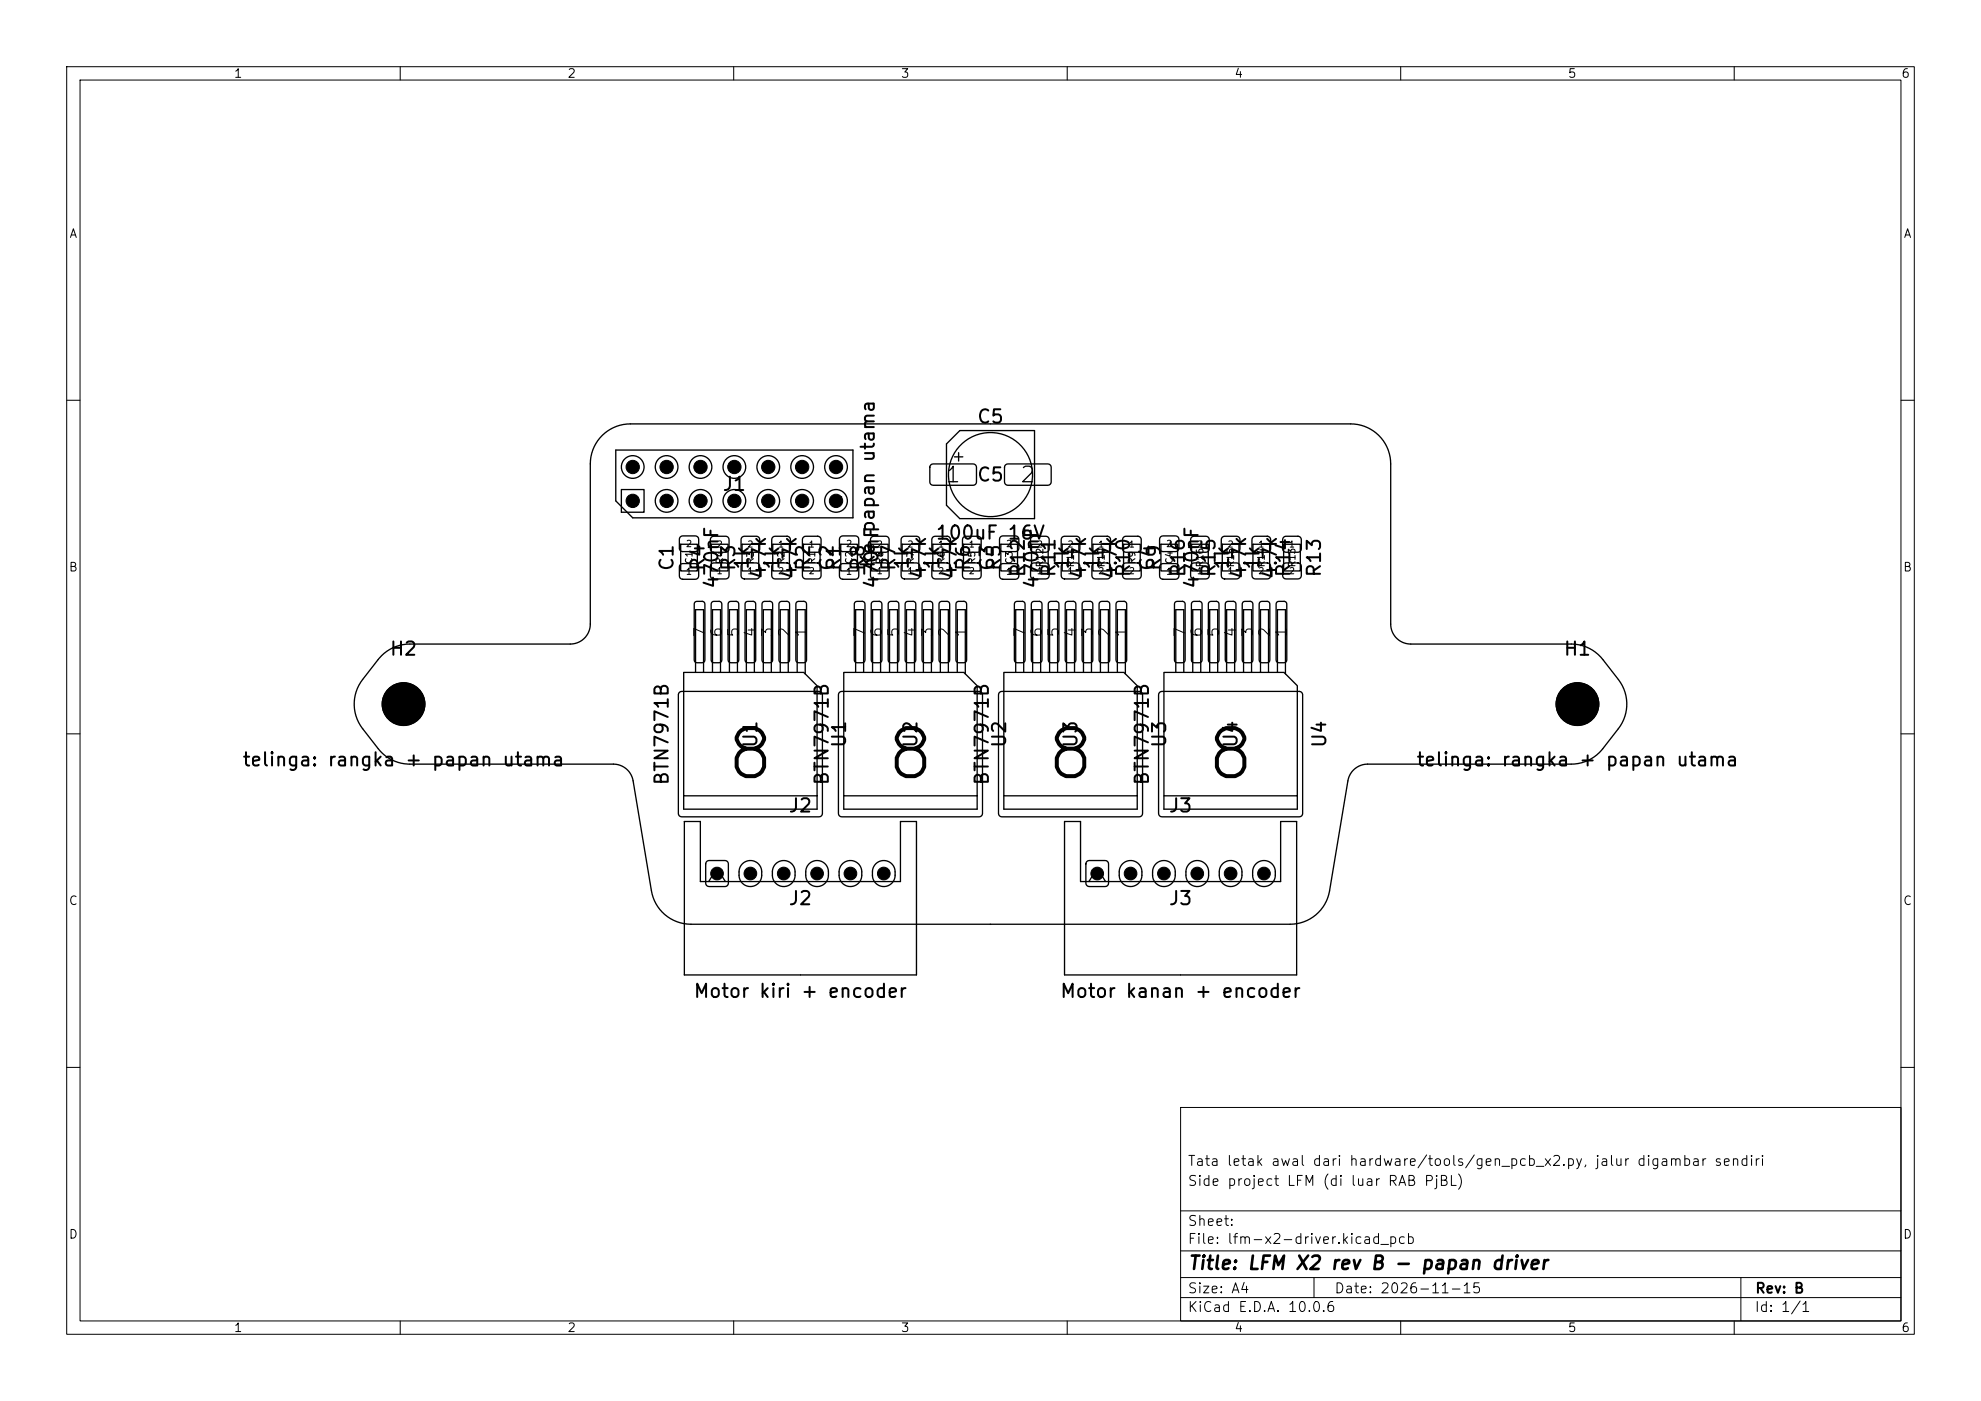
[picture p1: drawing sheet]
<svg xmlns="http://www.w3.org/2000/svg" width="297mm" height="210mm" viewBox="0 0 297 210" stroke-linecap="round" stroke-linejoin="round" font-family="sans-serif">
<defs><g id="words">
<g font-size="7.2">
<text x="108.4" y="118.5">8</text>
<text x="132.4" y="118.5">8</text>
<text x="156.4" y="118.5">8</text>
<text x="180.4" y="118.5">8</text>
</g>
<g font-size="2.3">
<text x="141.6" y="72.9">1</text>
<text x="152.8" y="72.9">2</text>
</g>
<g font-size="2">
<text x="146.3" y="64">C5</text>
<text x="108.2" y="74.1">J1</text>
<text x="146.3" y="72.7">C5</text>
<text x="131.6" y="80" transform="rotate(-90 131.6 80)">papan utama</text>
<text x="140.2" y="81.4">100uF 16V</text>
<text x="101.5" y="85.7" transform="rotate(-90 101.5 85.7)">C1</text>
<text x="106.1" y="85.7" transform="rotate(-90 106.1 85.7)">R4</text>
<text x="108.2" y="88.4" transform="rotate(-90 108.2 88.4)">470nF</text>
<text x="110.7" y="85.7" transform="rotate(-90 110.7 85.7)">R3</text>
<text x="112.7" y="85.5" transform="rotate(-90 112.7 85.5)">1k</text>
<text x="115.3" y="87" transform="rotate(-90 115.3 87)">4.7k</text>
<text x="117.3" y="85.5" transform="rotate(-90 117.3 85.5)">1k</text>
<text x="119.9" y="87" transform="rotate(-90 119.9 87)">4.7k</text>
<text x="121.9" y="85.7" transform="rotate(-90 121.9 85.7)">R2</text>
<text x="125.5" y="85.7" transform="rotate(-90 125.5 85.7)">C2</text>
<text x="126.5" y="85.7" transform="rotate(-90 126.5 85.7)">R1</text>
<text x="130.1" y="85.7" transform="rotate(-90 130.1 85.7)">R8</text>
<text x="131.6" y="85.3" transform="rotate(-90 131.6 85.3)">Ke</text>
<text x="132.2" y="88.4" transform="rotate(-90 132.2 88.4)">470nF</text>
<text x="134.7" y="85.7" transform="rotate(-90 134.7 85.7)">R7</text>
<text x="136.7" y="85.5" transform="rotate(-90 136.7 85.5)">1k</text>
<text x="139.3" y="87" transform="rotate(-90 139.3 87)">4.7k</text>
<text x="141.3" y="85.5" transform="rotate(-90 141.3 85.5)">1k</text>
<text x="143.9" y="87" transform="rotate(-90 143.9 87)">4.7k</text>
<text x="145.9" y="85.7" transform="rotate(-90 145.9 85.7)">R6</text>
<text x="149.5" y="85.7" transform="rotate(-90 149.5 85.7)">C3</text>
<text x="150.5" y="85.7" transform="rotate(-90 150.5 85.7)">R5</text>
<text x="154.1" y="86.7" transform="rotate(-90 154.1 86.7)">R12</text>
<text x="156.2" y="88.4" transform="rotate(-90 156.2 88.4)">470nF</text>
<text x="158.7" y="86.7" transform="rotate(-90 158.7 86.7)">R11</text>
<text x="160.7" y="85.5" transform="rotate(-90 160.7 85.5)">1k</text>
<text x="163.3" y="87" transform="rotate(-90 163.3 87)">4.7k</text>
<text x="165.3" y="85.5" transform="rotate(-90 165.3 85.5)">1k</text>
<text x="167.9" y="87" transform="rotate(-90 167.9 87)">4.7k</text>
<text x="169.9" y="86.7" transform="rotate(-90 169.9 86.7)">R10</text>
<text x="173.5" y="85.7" transform="rotate(-90 173.5 85.7)">C4</text>
<text x="174.5" y="85.7" transform="rotate(-90 174.5 85.7)">R9</text>
<text x="178.1" y="86.7" transform="rotate(-90 178.1 86.7)">R16</text>
<text x="180.2" y="88.4" transform="rotate(-90 180.2 88.4)">470nF</text>
<text x="182.7" y="86.7" transform="rotate(-90 182.7 86.7)">R15</text>
<text x="184.7" y="85.5" transform="rotate(-90 184.7 85.5)">1k</text>
<text x="187.3" y="87" transform="rotate(-90 187.3 87)">4.7k</text>
<text x="189.3" y="85.5" transform="rotate(-90 189.3 85.5)">1k</text>
<text x="191.9" y="87" transform="rotate(-90 191.9 87)">4.7k</text>
<text x="193.9" y="86.7" transform="rotate(-90 193.9 86.7)">R14</text>
<text x="198.5" y="86.7" transform="rotate(-90 198.5 86.7)">R13</text>
<text x="58.3" y="98.8">H2</text>
<text x="234.3" y="98.8">H1</text>
<text x="114" y="112.2" transform="rotate(-90 114 112.2)">U1</text>
<text x="127.3" y="112.2" transform="rotate(-90 127.3 112.2)">U1</text>
<text x="138" y="112.2" transform="rotate(-90 138 112.2)">U2</text>
<text x="151.3" y="112.2" transform="rotate(-90 151.3 112.2)">U2</text>
<text x="162" y="112.2" transform="rotate(-90 162 112.2)">U3</text>
<text x="175.3" y="112.2" transform="rotate(-90 175.3 112.2)">U3</text>
<text x="186" y="112.2" transform="rotate(-90 186 112.2)">U4</text>
<text x="199.3" y="112.2" transform="rotate(-90 199.3 112.2)">U4</text>
<text x="36.2" y="115.4">telinga: rangka + papan utama</text>
<text x="100.7" y="117.9" transform="rotate(-90 100.7 117.9)">BTN7971B</text>
<text x="124.7" y="117.9" transform="rotate(-90 124.7 117.9)">BTN7971B</text>
<text x="148.7" y="117.9" transform="rotate(-90 148.7 117.9)">BTN7971B</text>
<text x="172.7" y="117.9" transform="rotate(-90 172.7 117.9)">BTN7971B</text>
<text x="212.2" y="115.4">telinga: rangka + papan utama</text>
<text x="118.1" y="122.3">J2</text>
<text x="175.1" y="122.3">J3</text>
<text x="118.1" y="136.2">J2</text>
<text x="175.1" y="136.2">J3</text>
<text x="103.8" y="150.1">Motor kiri + encoder</text>
<text x="158.8" y="150.1">Motor kanan + encoder</text>
<text x="178" y="190.8">Title: LFM X2 rev B - papan driver</text>
</g>
<g font-size="1.6">
<text x="106.1" y="95.7" transform="rotate(-90 106.1 95.7)">7</text>
<text x="108.6" y="95.7" transform="rotate(-90 108.6 95.7)">6</text>
<text x="111.2" y="95.7" transform="rotate(-90 111.2 95.7)">5</text>
<text x="113.7" y="95.7" transform="rotate(-90 113.7 95.7)">4</text>
<text x="116.3" y="95.7" transform="rotate(-90 116.3 95.7)">3</text>
<text x="118.8" y="95.7" transform="rotate(-90 118.8 95.7)">2</text>
<text x="121.3" y="95.7" transform="rotate(-90 121.3 95.7)">1</text>
<text x="130.1" y="95.7" transform="rotate(-90 130.1 95.7)">7</text>
<text x="132.6" y="95.7" transform="rotate(-90 132.6 95.7)">6</text>
<text x="135.2" y="95.7" transform="rotate(-90 135.2 95.7)">5</text>
<text x="137.7" y="95.7" transform="rotate(-90 137.7 95.7)">4</text>
<text x="140.3" y="95.7" transform="rotate(-90 140.3 95.7)">3</text>
<text x="142.8" y="95.7" transform="rotate(-90 142.8 95.7)">2</text>
<text x="145.3" y="95.7" transform="rotate(-90 145.3 95.7)">1</text>
<text x="154.1" y="95.7" transform="rotate(-90 154.1 95.7)">7</text>
<text x="156.6" y="95.7" transform="rotate(-90 156.6 95.7)">6</text>
<text x="159.2" y="95.7" transform="rotate(-90 159.2 95.7)">5</text>
<text x="161.7" y="95.7" transform="rotate(-90 161.7 95.7)">4</text>
<text x="164.3" y="95.7" transform="rotate(-90 164.3 95.7)">3</text>
<text x="166.8" y="95.7" transform="rotate(-90 166.8 95.7)">2</text>
<text x="169.3" y="95.7" transform="rotate(-90 169.3 95.7)">1</text>
<text x="178.1" y="95.7" transform="rotate(-90 178.1 95.7)">7</text>
<text x="180.6" y="95.7" transform="rotate(-90 180.6 95.7)">6</text>
<text x="183.2" y="95.7" transform="rotate(-90 183.2 95.7)">5</text>
<text x="185.7" y="95.7" transform="rotate(-90 185.7 95.7)">4</text>
<text x="188.3" y="95.7" transform="rotate(-90 188.3 95.7)">3</text>
<text x="190.8" y="95.7" transform="rotate(-90 190.8 95.7)">2</text>
<text x="193.3" y="95.7" transform="rotate(-90 193.3 95.7)">1</text>
</g>
<g font-size="1.5">
<text x="178" y="178.1">Side project LFM (di luar RAB PjBL)</text>
<text x="178" y="175.1">Tata letak awal dari hardware/tools/gen_pcb_x2.py, jalur digambar sendiri</text>
<text x="178" y="184.1">Sheet:</text>
<text x="178" y="186.8">File: lfm-x2-driver.kicad_pcb</text>
<text x="178" y="197">KiCad E.D.A. 10.0.6</text>
<text x="178" y="194.2">Size: A4</text>
<text x="200" y="194.2">Date: 2026-11-15</text>
<text x="263" y="197">Id: 1/1</text>
<text x="263" y="194.2">Rev: B</text>
</g>
<g font-size="1.3">
<text x="35" y="12">1</text>
<text x="85" y="12">2</text>
<text x="135" y="12">3</text>
<text x="185" y="12">4</text>
<text x="235" y="12">5</text>
<text x="285" y="12">6</text>
<text x="10.3" y="36">A</text>
<text x="285.3" y="36">A</text>
<text x="10.2" y="86">B</text>
<text x="285.2" y="86">B</text>
<text x="108.5" y="131.7" transform="rotate(-90 108.5 131.7)">1</text>
<text x="113.5" y="131.7" transform="rotate(-90 113.5 131.7)">2</text>
<text x="118.5" y="131.7" transform="rotate(-90 118.5 131.7)">3</text>
<text x="123.5" y="131.7" transform="rotate(-90 123.5 131.7)">4</text>
<text x="128.5" y="131.7" transform="rotate(-90 128.5 131.7)">5</text>
<text x="133.5" y="131.7" transform="rotate(-90 133.5 131.7)">6</text>
<text x="165.5" y="131.7" transform="rotate(-90 165.5 131.7)">1</text>
<text x="170.5" y="131.7" transform="rotate(-90 170.5 131.7)">2</text>
<text x="175.5" y="131.7" transform="rotate(-90 175.5 131.7)">3</text>
<text x="180.5" y="131.7" transform="rotate(-90 180.5 131.7)">4</text>
<text x="185.5" y="131.7" transform="rotate(-90 185.5 131.7)">5</text>
<text x="190.5" y="131.7" transform="rotate(-90 190.5 131.7)">6</text>
<text x="10.2" y="136">C</text>
<text x="285.2" y="136">C</text>
<text x="10.2" y="186">D</text>
<text x="285.2" y="186">D</text>
<text x="35" y="200">1</text>
<text x="85" y="200">2</text>
<text x="135" y="200">3</text>
<text x="185" y="200">4</text>
<text x="235" y="200">5</text>
<text x="285" y="200">6</text>
</g>
<g font-size="1.1">
<text x="94.2" y="70.9">2</text>
<text x="99.3" y="70.9">4</text>
<text x="104.4" y="70.9">6</text>
<text x="109.4" y="70.9">8</text>
<text x="114" y="70.9">10</text>
<text x="119.1" y="70.9">12</text>
<text x="124.1" y="70.9">14</text>
<text x="94.2" y="75.9">1</text>
<text x="99.3" y="75.9">3</text>
<text x="104.4" y="75.9">5</text>
<text x="109.4" y="75.9">7</text>
<text x="114.5" y="75.9">9</text>
<text x="119.1" y="75.9">11</text>
<text x="124.1" y="75.9">13</text>
</g>
<g font-size="1">
<text x="102.7" y="82.2">2</text>
<text x="126.7" y="82.2">2</text>
<text x="150.7" y="82.2">2</text>
<text x="174.7" y="82.2">2</text>
<text x="102.7" y="86.4">1</text>
<text x="104.1" y="84.7" transform="rotate(-90 104.1 84.7)">C1</text>
<text x="108.7" y="84.7" transform="rotate(-90 108.7 84.7)">R4</text>
<text x="113.3" y="84.7" transform="rotate(-90 113.3 84.7)">R3</text>
<text x="117.9" y="84.7" transform="rotate(-90 117.9 84.7)">R2</text>
<text x="122.5" y="84.7" transform="rotate(-90 122.5 84.7)">R1</text>
<text x="126.7" y="86.4">1</text>
<text x="128.1" y="84.7" transform="rotate(-90 128.1 84.7)">C2</text>
<text x="132.7" y="84.7" transform="rotate(-90 132.7 84.7)">R8</text>
<text x="137.3" y="84.7" transform="rotate(-90 137.3 84.7)">R7</text>
<text x="141.9" y="84.7" transform="rotate(-90 141.9 84.7)">R6</text>
<text x="146.5" y="84.7" transform="rotate(-90 146.5 84.7)">R5</text>
<text x="150.7" y="86.4">1</text>
<text x="152.1" y="84.7" transform="rotate(-90 152.1 84.7)">C3</text>
<text x="156.7" y="85.1" transform="rotate(-90 156.7 85.1)">R12</text>
<text x="161.3" y="85.1" transform="rotate(-90 161.3 85.1)">R11</text>
<text x="165.9" y="85.1" transform="rotate(-90 165.9 85.1)">R10</text>
<text x="170.5" y="84.7" transform="rotate(-90 170.5 84.7)">R9</text>
<text x="174.7" y="86.4">1</text>
<text x="176.1" y="84.7" transform="rotate(-90 176.1 84.7)">C4</text>
<text x="180.7" y="85.1" transform="rotate(-90 180.7 85.1)">R16</text>
<text x="185.3" y="85.1" transform="rotate(-90 185.3 85.1)">R15</text>
<text x="189.9" y="85.1" transform="rotate(-90 189.9 85.1)">R14</text>
<text x="194.5" y="85.1" transform="rotate(-90 194.5 85.1)">R13</text>
</g>
<g font-size=".9">
<text x="107.4" y="82.3">2</text>
<text x="112" y="82.3">2</text>
<text x="116.6" y="82.3">1</text>
<text x="121.2" y="82.3">1</text>
<text x="131.4" y="82.3">2</text>
<text x="136" y="82.3">2</text>
<text x="140.6" y="82.3">1</text>
<text x="145.2" y="82.3">1</text>
<text x="155.4" y="82.3">2</text>
<text x="160" y="82.3">2</text>
<text x="164.6" y="82.3">1</text>
<text x="169.2" y="82.3">1</text>
<text x="179.4" y="82.3">2</text>
<text x="184" y="82.3">2</text>
<text x="188.6" y="82.3">1</text>
<text x="193.2" y="82.3">1</text>
<text x="107.4" y="86.3">1</text>
<text x="112" y="86.3">1</text>
<text x="116.6" y="86.3">2</text>
<text x="121.2" y="86.3">2</text>
<text x="131.4" y="86.3">1</text>
<text x="136" y="86.3">1</text>
<text x="140.6" y="86.3">2</text>
<text x="145.2" y="86.3">2</text>
<text x="155.4" y="86.3">1</text>
<text x="160" y="86.3">1</text>
<text x="164.6" y="86.3">2</text>
<text x="169.2" y="86.3">2</text>
<text x="179.4" y="86.3">1</text>
<text x="184" y="86.3">1</text>
<text x="188.6" y="86.3">2</text>
<text x="193.2" y="86.3">2</text>
</g>
</g></defs>
<g fill="none" stroke="#000" stroke-width=".15">
<path d="M10 10h277v190h-277zM12 12h273v186h-273zM60 10v2M110 10v2M160 10v2M210 10v2M260 10v2M10 60h2M285 60h2M10 110h2M285 110h2M10 160h2"/>
<path d="M177 166h108v32h-108zM285 160h2M60 198v2M110 198v2M160 198v2M177 194.5h108M177 191.5h108M177 187.5h108M177 181.5h108M197 191.5v3M210 198v2M260 198v2"/>
<path d="M261 191.5v6.5"/>
</g>
<g fill="none" stroke="#000" stroke-width=".2">
<path d="M92.3 67.5h35.6v10.1h-33l-2.6-2.5zM93.2 73.4h3.4v3.4h-3.4zM139.5 69.7l.4-.2h6a.5 .5 0 0 1 .5 .5v2.2a.5 .5 0 0 1-.5 .5h-6a.5 .5 0 0 1-.5-.5v-2.2zM141.9 66.5l2-2h11.2v13.2h-11.2l-2-2zM143.1 68.5h1.3M143.7 67.9v1.2M150.7 69.7l.4-.2h6a.5 .5 0 0 1 .5 .5v2.2a.5 .5 0 0 1-.5 .5h-6a.5 .5 0 0 1-.5-.5v-2.2zM57.2 98.3a6 6 0 0 1 4.2-1.8h24.1a3 3 0 0 0 3-3v-24a6 6 0 0 1 6-6h108a6 6 0 0 1 6 6v24a3 3 0 0 0 3 3h24.1a6 6 0 0 1 4.7 2.4l2.3 3a6 6 0 0 1 0 7.3l-2.3 3a6 6 0 0 1-4.7 2.3h-30.6a3 3 0 0 0-2.9 2.5l-2.8 16.5a6 6 0 0 1-5.9 5h-89.8a6 6 0 0 1-5.9-5l-2.8-16.5a3 3 0 0 0-2.9-2.5h-30.6a6 6 0 0 1-4.7-2.3l-2.3-3a6 6 0 0 1 0-7.3zM102 84.6l.4-.1h1.9a.5 .5 0 0 1 .5 .5v1.3a.5 .5 0 0 1-.5 .5h-1.9a.5 .5 0 0 1-.5-.5v-1.3zM102 80.5l.4-.2h1.9a.5 .5 0 0 1 .5 .5v1.4a.5 .5 0 0 1-.5 .5h-1.9a.5 .5 0 0 1-.5-.5v-1.4zM102.1 81.6h2.5v4h-2.5zM104.2 90.3l.3-.2h.8a.4 .4 0 0 1 .4 .4v8.4a.4 .4 0 0 1-.4 .4h-.8a.4 .4 0 0 1-.4-.4v-8.4z"/>
<path d="M106.6 84.5l.4-.1h1.8a.5 .5 0 0 1 .5 .5v1.4a.5 .5 0 0 1-.5 .5h-1.8a.5 .5 0 0 1-.5-.5v-1.4zM106.6 80.5l.4-.1h1.8a.5 .5 0 0 1 .5 .5v1.4a.5 .5 0 0 1-.5 .5h-1.8a.5 .5 0 0 1-.5-.5v-1.4zM106.7 81.6h2.5v4h-2.5zM106.7 90.3l.3-.2h.8a.4 .4 0 0 1 .4 .4v8.4a.4 .4 0 0 1-.4 .4h-.8a.4 .4 0 0 1-.4-.4v-8.4zM109.3 90.3l.3-.2h.8a.4 .4 0 0 1 .4 .4v8.4a.4 .4 0 0 1-.4 .4h-.8a.4 .4 0 0 1-.4-.4v-8.4zM111.2 84.5l.4-.1h1.8a.5 .5 0 0 1 .5 .5v1.4a.5 .5 0 0 1-.5 .5h-1.8a.5 .5 0 0 1-.5-.5v-1.4zM111.2 80.5l.4-.1h1.8a.5 .5 0 0 1 .5 .5v1.4a.5 .5 0 0 1-.5 .5h-1.8a.5 .5 0 0 1-.5-.5v-1.4zM111.3 81.6h2.5v4h-2.5zM111.8 90.3l.3-.2h.8a.4 .4 0 0 1 .4 .4v8.4a.4 .4 0 0 1-.4 .4h-.8a.4 .4 0 0 1-.4-.4v-8.4zM114.4 90.3l.2-.2h.8a.4 .4 0 0 1 .4 .4v8.4a.4 .4 0 0 1-.4 .4h-.8a.4 .4 0 0 1-.4-.4v-8.4zM115.8 80.5l.4-.1h1.8a.5 .5 0 0 1 .5 .5v1.4a.5 .5 0 0 1-.5 .5h-1.8a.5 .5 0 0 1-.5-.5v-1.4zM115.8 84.5l.4-.1h1.8a.5 .5 0 0 1 .5 .5v1.4a.5 .5 0 0 1-.5 .5h-1.8a.5 .5 0 0 1-.5-.5v-1.4z"/>
<path d="M115.9 81.6h2.5v4h-2.5zM116.9 90.3l.3-.2h.8a.4 .4 0 0 1 .4 .4v8.4a.4 .4 0 0 1-.4 .4h-.8a.4 .4 0 0 1-.4-.4v-8.4zM119.4 90.3l.3-.2h.8a.4 .4 0 0 1 .4 .4v8.4a.4 .4 0 0 1-.4 .4h-.8a.4 .4 0 0 1-.4-.4v-8.4zM120.4 80.5l.4-.1h1.8a.5 .5 0 0 1 .5 .5v1.4a.5 .5 0 0 1-.5 .5h-1.8a.5 .5 0 0 1-.5-.5v-1.4zM120.4 84.5l.4-.1h1.8a.5 .5 0 0 1 .5 .5v1.4a.5 .5 0 0 1-.5 .5h-1.8a.5 .5 0 0 1-.5-.5v-1.4zM120.5 81.6h2.5v4h-2.5zM126 84.6l.4-.1h1.9a.5 .5 0 0 1 .5 .5v1.3a.5 .5 0 0 1-.5 .5h-1.9a.5 .5 0 0 1-.5-.5v-1.3zM126 80.5l.4-.2h1.9a.5 .5 0 0 1 .5 .5v1.4a.5 .5 0 0 1-.5 .5h-1.9a.5 .5 0 0 1-.5-.5v-1.4zM126.1 81.6h2.5v4h-2.5zM128.2 90.3l.3-.2h.8a.4 .4 0 0 1 .4 .4v8.4a.4 .4 0 0 1-.4 .4h-.8a.4 .4 0 0 1-.4-.4v-8.4zM130.6 84.5l.4-.1h1.8a.5 .5 0 0 1 .5 .5v1.4a.5 .5 0 0 1-.5 .5h-1.8a.5 .5 0 0 1-.5-.5v-1.4zM130.6 80.5l.4-.1h1.8a.5 .5 0 0 1 .5 .5v1.4a.5 .5 0 0 1-.5 .5h-1.8a.5 .5 0 0 1-.5-.5v-1.4z"/>
<path d="M130.7 81.6h2.5v4h-2.5zM130.7 90.3l.3-.2h.8a.4 .4 0 0 1 .4 .4v8.4a.4 .4 0 0 1-.4 .4h-.8a.4 .4 0 0 1-.4-.4v-8.4zM133.3 90.3l.3-.2h.8a.4 .4 0 0 1 .4 .4v8.4a.4 .4 0 0 1-.4 .4h-.8a.4 .4 0 0 1-.4-.4v-8.4zM135.2 84.5l.4-.1h1.8a.5 .5 0 0 1 .5 .5v1.4a.5 .5 0 0 1-.5 .5h-1.8a.5 .5 0 0 1-.5-.5v-1.4zM135.2 80.5l.4-.1h1.8a.5 .5 0 0 1 .5 .5v1.4a.5 .5 0 0 1-.5 .5h-1.8a.5 .5 0 0 1-.5-.5v-1.4zM135.3 81.6h2.5v4h-2.5zM135.8 90.3l.3-.2h.8a.4 .4 0 0 1 .4 .4v8.4a.4 .4 0 0 1-.4 .4h-.8a.4 .4 0 0 1-.4-.4v-8.4zM138.4 90.3l.2-.2h.8a.4 .4 0 0 1 .4 .4v8.4a.4 .4 0 0 1-.4 .4h-.8a.4 .4 0 0 1-.4-.4v-8.4zM139.8 80.5l.4-.1h1.8a.5 .5 0 0 1 .5 .5v1.4a.5 .5 0 0 1-.5 .5h-1.8a.5 .5 0 0 1-.5-.5v-1.4zM139.8 84.5l.4-.1h1.8a.5 .5 0 0 1 .5 .5v1.4a.5 .5 0 0 1-.5 .5h-1.8a.5 .5 0 0 1-.5-.5v-1.4zM139.9 81.6h2.5v4h-2.5zM140.9 90.3l.3-.2h.8a.4 .4 0 0 1 .4 .4v8.4a.4 .4 0 0 1-.4 .4h-.8a.4 .4 0 0 1-.4-.4v-8.4z"/>
<path d="M143.4 90.3l.3-.2h.8a.4 .4 0 0 1 .4 .4v8.4a.4 .4 0 0 1-.4 .4h-.8a.4 .4 0 0 1-.4-.4v-8.4zM144.4 80.5l.4-.1h1.8a.5 .5 0 0 1 .5 .5v1.4a.5 .5 0 0 1-.5 .5h-1.8a.5 .5 0 0 1-.5-.5v-1.4zM144.4 84.5l.4-.1h1.8a.5 .5 0 0 1 .5 .5v1.4a.5 .5 0 0 1-.5 .5h-1.8a.5 .5 0 0 1-.5-.5v-1.4zM144.5 81.6h2.5v4h-2.5zM150 84.6l.4-.1h1.9a.5 .5 0 0 1 .5 .5v1.3a.5 .5 0 0 1-.5 .5h-1.9a.5 .5 0 0 1-.5-.5v-1.3zM150 80.5l.4-.2h1.9a.5 .5 0 0 1 .5 .5v1.4a.5 .5 0 0 1-.5 .5h-1.9a.5 .5 0 0 1-.5-.5v-1.4zM150.1 81.6h2.5v4h-2.5zM152.2 90.3l.3-.2h.8a.4 .4 0 0 1 .4 .4v8.4a.4 .4 0 0 1-.4 .4h-.8a.4 .4 0 0 1-.4-.4v-8.4zM154.6 84.5l.4-.1h1.8a.5 .5 0 0 1 .5 .5v1.4a.5 .5 0 0 1-.5 .5h-1.8a.5 .5 0 0 1-.5-.5v-1.4zM154.6 80.5l.4-.1h1.8a.5 .5 0 0 1 .5 .5v1.4a.5 .5 0 0 1-.5 .5h-1.8a.5 .5 0 0 1-.5-.5v-1.4zM154.7 81.6h2.5v4h-2.5zM154.7 90.3l.3-.2h.8a.4 .4 0 0 1 .4 .4v8.4a.4 .4 0 0 1-.4 .4h-.8a.4 .4 0 0 1-.4-.4v-8.4z"/>
<path d="M157.3 90.3l.3-.2h.8a.4 .4 0 0 1 .4 .4v8.4a.4 .4 0 0 1-.4 .4h-.8a.4 .4 0 0 1-.4-.4v-8.4zM159.2 84.5l.4-.1h1.8a.5 .5 0 0 1 .5 .5v1.4a.5 .5 0 0 1-.5 .5h-1.8a.5 .5 0 0 1-.5-.5v-1.4zM159.2 80.5l.4-.1h1.8a.5 .5 0 0 1 .5 .5v1.4a.5 .5 0 0 1-.5 .5h-1.8a.5 .5 0 0 1-.5-.5v-1.4zM159.3 81.6h2.5v4h-2.5zM159.8 90.3l.3-.2h.8a.4 .4 0 0 1 .4 .4v8.4a.4 .4 0 0 1-.4 .4h-.8a.4 .4 0 0 1-.4-.4v-8.4zM162.4 90.3l.2-.2h.8a.4 .4 0 0 1 .4 .4v8.4a.4 .4 0 0 1-.4 .4h-.8a.4 .4 0 0 1-.4-.4v-8.4zM163.8 80.5l.4-.1h1.8a.5 .5 0 0 1 .5 .5v1.4a.5 .5 0 0 1-.5 .5h-1.8a.5 .5 0 0 1-.5-.5v-1.4zM163.8 84.5l.4-.1h1.8a.5 .5 0 0 1 .5 .5v1.4a.5 .5 0 0 1-.5 .5h-1.8a.5 .5 0 0 1-.5-.5v-1.4zM163.9 81.6h2.5v4h-2.5zM164.9 90.3l.3-.2h.8a.4 .4 0 0 1 .4 .4v8.4a.4 .4 0 0 1-.4 .4h-.8a.4 .4 0 0 1-.4-.4v-8.4zM167.4 90.3l.3-.2h.8a.4 .4 0 0 1 .4 .4v8.4a.4 .4 0 0 1-.4 .4h-.8a.4 .4 0 0 1-.4-.4v-8.4zM168.4 80.5l.4-.1h1.8a.5 .5 0 0 1 .5 .5v1.4a.5 .5 0 0 1-.5 .5h-1.8a.5 .5 0 0 1-.5-.5v-1.4z"/>
<path d="M168.4 84.5l.4-.1h1.8a.5 .5 0 0 1 .5 .5v1.4a.5 .5 0 0 1-.5 .5h-1.8a.5 .5 0 0 1-.5-.5v-1.4zM168.5 81.6h2.5v4h-2.5zM174 84.6l.4-.1h1.9a.5 .5 0 0 1 .5 .5v1.3a.5 .5 0 0 1-.5 .5h-1.9a.5 .5 0 0 1-.5-.5v-1.3zM174 80.5l.4-.2h1.9a.5 .5 0 0 1 .5 .5v1.4a.5 .5 0 0 1-.5 .5h-1.9a.5 .5 0 0 1-.5-.5v-1.4zM174.1 81.6h2.5v4h-2.5zM176.2 90.3l.3-.2h.8a.4 .4 0 0 1 .4 .4v8.4a.4 .4 0 0 1-.4 .4h-.8a.4 .4 0 0 1-.4-.4v-8.4zM178.6 84.5l.4-.1h1.8a.5 .5 0 0 1 .5 .5v1.4a.5 .5 0 0 1-.5 .5h-1.8a.5 .5 0 0 1-.5-.5v-1.4zM178.6 80.5l.4-.1h1.8a.5 .5 0 0 1 .5 .5v1.4a.5 .5 0 0 1-.5 .5h-1.8a.5 .5 0 0 1-.5-.5v-1.4zM178.7 81.6h2.5v4h-2.5zM178.7 90.3l.3-.2h.8a.4 .4 0 0 1 .4 .4v8.4a.4 .4 0 0 1-.4 .4h-.8a.4 .4 0 0 1-.4-.4v-8.4zM181.3 90.3l.3-.2h.8a.4 .4 0 0 1 .4 .4v8.4a.4 .4 0 0 1-.4 .4h-.8a.4 .4 0 0 1-.4-.4v-8.4zM183.2 84.5l.4-.1h1.8a.5 .5 0 0 1 .5 .5v1.4a.5 .5 0 0 1-.5 .5h-1.8a.5 .5 0 0 1-.5-.5v-1.4z"/>
<path d="M183.2 80.5l.4-.1h1.8a.5 .5 0 0 1 .5 .5v1.4a.5 .5 0 0 1-.5 .5h-1.8a.5 .5 0 0 1-.5-.5v-1.4zM183.3 81.6h2.5v4h-2.5zM183.8 90.3l.3-.2h.8a.4 .4 0 0 1 .4 .4v8.4a.4 .4 0 0 1-.4 .4h-.8a.4 .4 0 0 1-.4-.4v-8.4zM186.4 90.3l.2-.2h.8a.4 .4 0 0 1 .4 .4v8.4a.4 .4 0 0 1-.4 .4h-.8a.4 .4 0 0 1-.4-.4v-8.4zM187.8 80.5l.4-.1h1.8a.5 .5 0 0 1 .5 .5v1.4a.5 .5 0 0 1-.5 .5h-1.8a.5 .5 0 0 1-.5-.5v-1.4zM187.8 84.5l.4-.1h1.8a.5 .5 0 0 1 .5 .5v1.4a.5 .5 0 0 1-.5 .5h-1.8a.5 .5 0 0 1-.5-.5v-1.4zM187.9 81.6h2.5v4h-2.5zM188.9 90.3l.3-.2h.8a.4 .4 0 0 1 .4 .4v8.4a.4 .4 0 0 1-.4 .4h-.8a.4 .4 0 0 1-.4-.4v-8.4zM191.4 90.3l.3-.2h.8a.4 .4 0 0 1 .4 .4v8.4a.4 .4 0 0 1-.4 .4h-.8a.4 .4 0 0 1-.4-.4v-8.4zM192.4 80.5l.4-.1h1.8a.5 .5 0 0 1 .5 .5v1.4a.5 .5 0 0 1-.5 .5h-1.8a.5 .5 0 0 1-.5-.5v-1.4zM192.4 84.5l.4-.1h1.8a.5 .5 0 0 1 .5 .5v1.4a.5 .5 0 0 1-.5 .5h-1.8a.5 .5 0 0 1-.5-.5v-1.4zM192.5 81.6h2.5v4h-2.5z"/>
<path d="M101.8 103.8l.4-.2h20.6a.5 .5 0 0 1 .5 .5v17.8a.5 .5 0 0 1-.5 .5h-20.6a.5 .5 0 0 1-.5-.5v-17.8zM102.5 119.3v2h20v-2M102.5 100.8h18l2 2v16.5h-20zM104.3 100.8v-9.4h1.2v9.4M106.8 100.8v-9.4h1.2v9.4M109.4 100.8v-9.4h1.2v9.4M111.9 100.8v-9.4h1.2v9.4M114.4 100.8v-9.4h1.2v9.4M117 100.8v-9.4h1.2v9.4M119.5 100.8v-9.4h1.2v9.6M125.8 103.8l.4-.2h20.6a.5 .5 0 0 1 .5 .5v17.8a.5 .5 0 0 1-.5 .5h-20.6a.5 .5 0 0 1-.5-.5v-17.8zM126.5 119.3v2h20v-2"/>
<path d="M126.5 100.8h18l2 2v16.5h-20zM128.3 100.8v-9.4h1.2v9.4M130.8 100.8v-9.4h1.2v9.4M133.4 100.8v-9.4h1.2v9.4M135.9 100.8v-9.4h1.2v9.4M138.4 100.8v-9.4h1.2v9.4M141 100.8v-9.4h1.2v9.4M143.5 100.8v-9.4h1.2v9.6M149.8 103.8l.4-.2h20.6a.5 .5 0 0 1 .5 .5v17.8a.5 .5 0 0 1-.5 .5h-20.6a.5 .5 0 0 1-.5-.5v-17.8zM150.5 100.8h18l2 2v16.5h-20zM150.5 119.3v2h20v-2M152.3 100.8v-9.4h1.2v9.4"/>
<path d="M154.8 100.8v-9.4h1.2v9.4M157.4 100.8v-9.4h1.2v9.4M159.9 100.8v-9.4h1.2v9.4M162.4 100.8v-9.4h1.2v9.4M165 100.8v-9.4h1.2v9.4M167.5 100.8v-9.4h1.2v9.6M173.8 103.8l.4-.2h20.6a.5 .5 0 0 1 .5 .5v17.8a.5 .5 0 0 1-.5 .5h-20.6a.5 .5 0 0 1-.5-.5v-17.8zM174.5 100.8h18l2 2v16.5h-20zM174.5 119.3v2h20v-2M176.3 100.8v-9.4h1.2v9.4M178.8 100.8v-9.4h1.2v9.4M181.4 100.8v-9.4h1.2v9.4"/>
<path d="M183.9 100.8v-9.4h1.2v9.4M186.4 100.8v-9.4h1.2v9.4M189 100.8v-9.4h1.2v9.4M191.5 100.8v-9.4h1.2v9.6M102.6 123.1h2.4v9h30v-9h2.4v23h-34.8zM105.9 129.1l.4-.1h2.4a.5 .5 0 0 1 .5 .5v2.9a.5 .5 0 0 1-.5 .5h-2.4a.5 .5 0 0 1-.5-.5v-2.9zM106.3 132.1l1.2-2 1.3 2M111.3 129.5a1.7 1.7 0 0 1 1.9-.4 1.7 1.7 0 0 1 1 1.6v.5a1.7 1.7 0 0 1-1.7 1.7 1.7 1.7 0 0 1-1.7-1.7l.1-.9zM116.3 129.5a1.7 1.7 0 0 1 1.9-.4 1.7 1.7 0 0 1 1 1.6v.5a1.7 1.7 0 0 1-1.7 1.7 1.7 1.7 0 0 1-1.7-1.7l.1-.9zM121.3 129.5a1.7 1.7 0 0 1 1.9-.4 1.7 1.7 0 0 1 1 1.6v.5a1.7 1.7 0 0 1-1.7 1.7 1.7 1.7 0 0 1-1.7-1.7l.1-.9zM126.3 129.5a1.7 1.7 0 0 1 1.9-.4 1.7 1.7 0 0 1 1 1.6v.5a1.7 1.7 0 0 1-1.7 1.7 1.7 1.7 0 0 1-1.7-1.7l.1-.9zM131.3 129.5a1.7 1.7 0 0 1 1.9-.4 1.7 1.7 0 0 1 1 1.6v.5a1.7 1.7 0 0 1-1.7 1.7 1.7 1.7 0 0 1-1.7-1.7l.1-.9z"/>
<path d="M159.6 123.1h2.4v9h30v-9h2.4v23h-34.8zM162.9 129.1l.4-.1h2.4a.5 .5 0 0 1 .5 .5v2.9a.5 .5 0 0 1-.5 .5h-2.4a.5 .5 0 0 1-.5-.5v-2.9zM163.3 132.1l1.2-2 1.3 2M168.3 129.5a1.7 1.7 0 0 1 1.9-.4 1.7 1.7 0 0 1 1 1.6v.5a1.7 1.7 0 0 1-1.7 1.7 1.7 1.7 0 0 1-1.7-1.7l.1-.9zM173.3 129.5a1.7 1.7 0 0 1 1.9-.4 1.7 1.7 0 0 1 1 1.6v.5a1.7 1.7 0 0 1-1.7 1.7 1.7 1.7 0 0 1-1.7-1.7l.1-.9zM178.3 129.5a1.7 1.7 0 0 1 1.9-.4 1.7 1.7 0 0 1 1 1.6v.5a1.7 1.7 0 0 1-1.7 1.7 1.7 1.7 0 0 1-1.7-1.7l.1-.9zM183.3 129.5a1.7 1.7 0 0 1 1.9-.4 1.7 1.7 0 0 1 1 1.6v.5a1.7 1.7 0 0 1-1.7 1.7 1.7 1.7 0 0 1-1.7-1.7l.1-.9zM188.3 129.5a1.7 1.7 0 0 1 1.9-.4 1.7 1.7 0 0 1 1 1.6v.5a1.7 1.7 0 0 1-1.7 1.7 1.7 1.7 0 0 1-1.7-1.7l.1-.9z"/>
<circle cx="94.9" cy="70" r="1.7"/>
<circle cx="99.9" cy="75.1" r="1.7"/>
<circle cx="99.9" cy="70" r="1.7"/>
<circle cx="105" cy="75.1" r="1.7"/>
<circle cx="105" cy="70" r="1.7"/>
<circle cx="110.1" cy="75.1" r="1.7"/>
<circle cx="110.1" cy="70" r="1.7"/>
<circle cx="115.2" cy="75.1" r="1.7"/>
<circle cx="115.2" cy="70" r="1.7"/>
<circle cx="120.3" cy="75.1" r="1.7"/>
<circle cx="120.3" cy="70" r="1.7"/>
<circle cx="125.3" cy="75.1" r="1.7"/>
<circle cx="125.3" cy="70" r="1.7"/>
<circle cx="148.5" cy="71.1" r="6.3"/>
<circle cx="60.5" cy="105.5" r="3.2"/>
<circle cx="236.5" cy="105.5" r="3.2"/>
</g>
<g fill="#000" stroke="#000" stroke-width=".15">
<circle cx="94.9" cy="75.1" r="1"/>
<circle cx="94.9" cy="70" r="1"/>
<circle cx="99.9" cy="75.1" r="1"/>
<circle cx="99.9" cy="70" r="1"/>
<circle cx="105" cy="75.1" r="1"/>
<circle cx="105" cy="70" r="1"/>
<circle cx="110.1" cy="70" r="1"/>
<circle cx="110.1" cy="75.1" r="1"/>
<circle cx="115.2" cy="75.1" r="1"/>
<circle cx="115.2" cy="70" r="1"/>
<circle cx="120.3" cy="70" r="1"/>
<circle cx="120.3" cy="75.1" r="1"/>
<circle cx="125.3" cy="70" r="1"/>
<circle cx="125.3" cy="75.1" r="1"/>
<circle cx="60.5" cy="105.5" r="3.2"/>
<circle cx="236.5" cy="105.5" r="3.2"/>
<circle cx="107.5" cy="130.9" r=".95"/>
<circle cx="112.5" cy="130.9" r=".95"/>
<circle cx="117.5" cy="130.9" r=".95"/>
<circle cx="122.5" cy="130.9" r=".95"/>
<circle cx="127.5" cy="130.9" r=".95"/>
<circle cx="132.5" cy="130.9" r=".95"/>
<circle cx="164.5" cy="130.9" r=".95"/>
<circle cx="169.5" cy="130.9" r=".95"/>
<circle cx="174.5" cy="130.9" r=".95"/>
<circle cx="179.5" cy="130.9" r=".95"/>
<circle cx="184.5" cy="130.9" r=".95"/>
<circle cx="189.5" cy="130.9" r=".95"/>
</g>
<use href="#words"/>
</svg>
